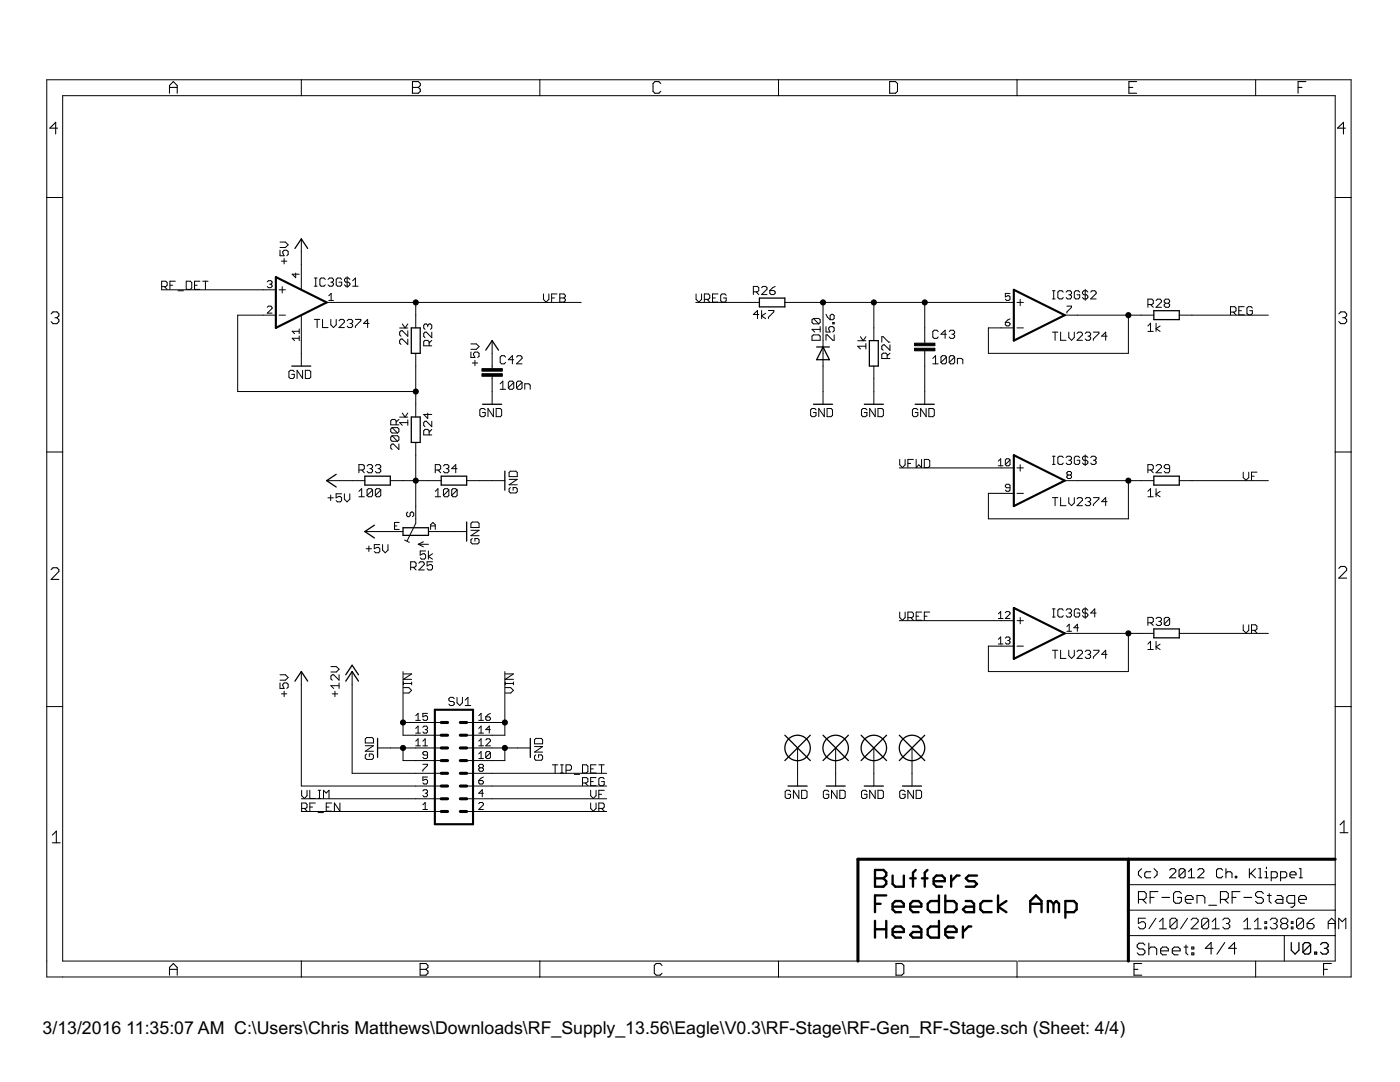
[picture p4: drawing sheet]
<svg xmlns="http://www.w3.org/2000/svg" width="279mm" height="216mm" viewBox="0 0 279 216" stroke-linecap="round" stroke-linejoin="round" font-family="sans-serif">
<defs><g id="words">
<g font-size="4">
<text x="8.5" y="206.4">3/13/2016</text>
<text x="25.2" y="206.4">11:35:07 AM C:\Users\Chris Matthews\Downloads\RF_Supply_13.56\Eagle\V0.3\RF-Stage\RF-Gen_RF-Stage.sch (Sheet: 4/4)</text>
</g>
</g></defs>
<g fill="none" stroke="#000" stroke-width=".2">
<path d="M60.1 15.9v3.2M107.7 15.9v3.2M155.4 15.9v3.2M203 15.9v3.2M250.6 15.9v3.2M9.3 39.4h3.2M266.5 39.4h3.1M32.2 57.8h22.9M32.3 57.2h.8l.3-.3v-.5l-.3-.3h-.8v1.6M32.8 57.2l.6 .5M33.9 56.9h.5M35 56.1h-1.1v1.6"/>
<path d="M35.5 58h1.1M37.2 56.1h.8l.3 .3v1.1l-.3 .2h-.8zM38.8 56.9h.5M39.9 56.1h-1.1v1.6h1.1M40.4 56.1h1.1M41 56.1v1.6M53.3 56.2l.3-.2h.5l.2 .2v.3l-.2 .2M53.8 56.7h.3M54.1 56.7l.2 .2v.3l-.2 .2h-.5l-.3-.2M55.7 57.8h1.3M55.9 49.9v1.1h.8l-.3-.5v-.3l.3-.3h.5l.3 .3v.6l-.3 .2M55.9 48.3h1.1l.5 .6-.5 .5h-1.1"/>
<path d="M56.2 52.1h1M56.3 57.2v1.3M56.7 51.6v1.1M59 54.5v.9l-.7-.7h1.4M60.1 47.7v10.1M62.7 57.1h.6M62.7 55.5h.6M63 55.5v1.6M64.9 55.8l-.3-.3h-.5l-.3 .3v1l.3 .3h.5l.3-.3M65.5 55.8l.2-.3h.6l.2 .3v.2l-.2 .3M65.6 59l.5-.5v1.4M65.6 59.9h.9"/>
<path d="M66 56.3h.3M66.3 56.3l.2 .3v.2l-.2 .3h-.6l-.2-.3M68.2 55.8l-.3-.3h-.5l-.3 .3v1l.3 .3h.5l.3-.3v-.5h-.6M69.3 55.2v2.2M69.8 55.8l-.2-.3h-.6l-.3 .3v.2l.3 .3h.6l.2 .3v.2l-.2 .3h-.6l-.3-.3M70.4 56l.5-.5v1.6M70.4 57.1h1.1M108.5 58.7v1l.5 .6 .5-.6v-1M110.1 59.5h.5M111.2 58.7h-1.1v1.6M111.7 58.7h.8l.3 .2v.3l-.3 .3 .3 .2v.3l-.3 .3h-.8zM111.7 59.5h.8"/>
<path d="M138.9 58.7v1l.6 .6 .5-.6v-1M140.6 59.7h.8l.2-.2v-.6l-.2-.2h-.8v1.6M141.1 59.7l.5 .6M142.2 59.5h.5M143.3 58.7h-1.1v1.6h1.1M144.9 58.9l-.2-.2h-.6l-.3 .2v1.1l.3 .3h.6l.2-.3v-.5h-.5M150.3 58.2h.9l.2-.2v-.6l-.2-.3h-.9v1.7M150.9 58.2l.5 .6M152 57.4l.3-.3h.5l.3 .3v.3l-1.1 1.1h1.1M153.6 58h.8l.3 .2v.3l-.3 .3h-.5l-.3-.3zM154.7 57.1l-.5 .3-.6 .6M201.6 58.5h-1v.7l.5-.2h.2l.3 .2v.5l-.3 .2h-.4l-.3-.2"/>
<path d="M203.6 59.7v1.3M210 59.6h.6M210 58h.6M210.3 58v1.6M212.2 58.3l-.3-.3h-.5l-.3 .3v1.1l.3 .2h.5l.3-.2M212.8 58.3l.2-.3h.6l.2 .3v.3l-.2 .2M213.3 58.8h.3M213.6 58.8l.2 .3v.3l-.2 .2h-.6l-.2-.2M215.5 58.3l-.3-.3h-.5l-.3 .3v1.1l.3 .2h.5l.3-.2v-.6h-.6M216.6 57.7v2.2M217.1 58.3l-.2-.3h-.6l-.3 .3v.3l.3 .2h.6l.2 .3v.3l-.2 .2h-.6l-.3-.2M217.7 58.3l.2-.3h.6l.3 .3v.3l-1.1 1h1.1"/>
<path d="M230.7 60l.3-.3h.5l.3 .3v.2l-1.1 1.1h1.1M53.3 61.3l.3-.2h.5l.2 .2v.3l-1 .9h1M55.1 62.9h-7.7v15.2h35.6M55.7 62.9h1.3M58.7 74.2l-.2-.3h-.6l-.2 .3v1l.2 .3h.6l.2-.3v-.5h-.5M59.7 66.1h-1.4l.5 .5M59.7 67.5h-1.4l.5 .5M59.7 65.6v1M59.7 67v1M60.1 62.9v10.1M60.4 73.9v1.6l-1.1-1.6v1.6M60.9 73.9h.8l.3 .3v1l-.3 .3h-.8z"/>
<path d="M62.7 63.7h1.1M63.3 63.7v1.7M64.4 63.7v1.7h1.1M65.2 60.3h50.8M66 63.7v1.1l.5 .6 .6-.6v-1.1M67.6 64l.3-.3h.6l.2 .3v.3l-1.1 1.1h1.1M69.3 64l.3-.3h.5l.3 .3v.3l-.3 .2M69.8 64.5h.3M70.1 64.5l.3 .3v.3l-.3 .3h-.5l-.3-.3M70.9 63.7h1.1v.3l-1.1 1.1v.3M73.6 64.5h-1l.8-.8v1.7M79.8 65.4h1.6"/>
<path d="M80.3 64.6l.5 .8 .6-.8M81.4 66v1.1l-1.1-1.1h-.3l-.2 .3v.5l.2 .3M81.4 67.6v1.1l-1.1-1.1h-.3l-.2 .3v.6l.2 .2M83 60.3v5.1M83 70.5v12.7M85.4 64.9l-.3-.3h-.3l-.2 .3v.5l.2 .3M85.4 64.9l.2-.3h.3l.3 .3v.5l-.3 .3M85.4 64.9v.3M85.6 69v-.8l-.2-.3h-.6l-.2 .3v.8h1.6M86.2 66.3v1.1l-1.1-1.1h-.3l-.2 .2v.6l.2 .3M86.2 67.9l-.6 .6M94 70.3v1h.8l-.3-.5v-.3l.3-.2h.5l.3 .2v.6l-.3 .2"/>
<path d="M94 68.6h1.1l.5 .6-.5 .5h-1.1M94.3 72.4h1M94.8 71.9v1.1M98.2 68v5.6M98.2 75.1v5.6M99.8 76.6l.6-.5v1.6M99.8 77.7h1.1M100.9 71.2l-.3-.2h-.5l-.3 .2v1.1l.3 .3h.5l.3-.3M102.5 76.3v1.1l-.2 .3h-.6l-.2-.3M102.5 76.3l-.2-.2h-.6l-.2 .2v1.1M102.5 76.3l-1 1.1M102.5 71.8h-1l.8-.8v1.6"/>
<path d="M103.1 71.2l.3-.2h.5l.3 .2v.3l-1.1 1.1h1.1M104.2 76.3v1.1l-.3 .3h-.5l-.3-.3M104.2 76.3l-.3-.2h-.5l-.3 .2v1.1M104.2 76.3l-1.1 1.1M104.7 77.7v-1.1h.8l.3 .3v.8M138.9 60.3h12.7M151.4 62.8h-1.1l.9-.8v1.6M152 62v1.6M152.8 62.5l-.8 .5 .8 .6M153.4 62h1v.2l-1 1.1v.3M156.6 60.3h45.7M162.1 67.1l.2-.3h1.1l.3 .3v.8h-1.6z"/>
<path d="M162.3 63.5l-.2 .3v.5l.2 .3h1.1M162.3 63.5h1.1l.3 .3v.5l-.3 .3M162.3 63.5l1.1 1.1M163.7 65.2v1.1M163.7 65.7h-1.6l.5 .6M164.3 60.3v20.4M164.8 65.2v1.1h.9l-.3-.9 .3-.2h.5l.3 .2v.6l-.3 .3M164.8 62.7l.3 .6 .6 .5M165.9 62.7h.3l.3 .3v.5l-.3 .3h-.5v-.8zM166.2 64.3h.3v.3h-.3zM166.5 66.8v1.1h-.3l-1.1-1.1h-.3v1.1M171.2 68h1.6"/>
<path d="M171.7 67.2l.6 .8 .5-.8M172.8 69.1h-1.6l.5 .5M172.8 68.5v1.1M174.4 60.3v7.7M174.4 73v7.7M176 68.3v-1.1h.3l1 1.1h.3M177.1 71.5v-.8l-.3-.2h-.5l-.3 .2v.8h1.6M177.6 68.8v1.1l-1.1-1.1h-.2l-.3 .3v.5l.3 .3M177.6 70.5l-.5 .5M184.6 60.3v8.2M184.6 70v10.7M186.2 71.5l.5-.5v1.6"/>
<path d="M186.2 72.6h1M187.2 66.2l-.2-.3h-.6l-.2 .3v1l.2 .3h.6l.2-.3M188.9 71.2v1.1l-.3 .3h-.5l-.3-.3M188.9 71.2l-.3-.2h-.5l-.3 .2v1.1M188.9 71.2l-1.1 1.1M188.9 66.7h-1.1l.8-.8v1.6M189.4 66.2l.3-.3h.5l.3 .3v.2l-.3 .3M190 66.7h.2M190.2 66.7l.3 .3v.2l-.3 .3h-.5l-.3-.3M190.5 71.2v1.1l-.3 .3h-.5l-.3-.3M190.5 71.2l-.3-.2h-.5l-.3 .2v1.1M190.5 71.2l-1.1 1.1"/>
<path d="M191.1 72.6v-1.1h.8l.3 .3v.8M200.6 64.3h.7l.3 .3v.2l-.3 .2h-.4l-.3-.2zM201.6 63.6l-1 .7M203 60.3h1.2M203 65.4h1.2M210 66.3h1.1M210.6 66.3v1.6M211.7 66.3v1.6h1M212.5 62.9h17.8M212.9 61.1h.9v.2l-.9 1v.2M213.3 66.3v1.1l.5 .5 .6-.5v-1.1M214.9 66.5l.3-.2h.6l.2 .2v.3l-1.1 1.1h1.1"/>
<path d="M216.6 66.5l.3-.2h.5l.3 .2v.3l-.3 .3M217.1 67.1h.3M217.4 67.1l.3 .3v.2l-.3 .3h-.5l-.3-.3M218.2 66.3h1.1v.2l-1.1 1.1v.3M220.9 67.1h-1l.8-.8v1.6M225.2 62.9v7.6h-27.9v-5.1h5M229.1 65l.5-.5v1.6M229.1 66.1h1.1M229.1 60.8h.8l.3-.3v-.5l-.3-.3h-.8v1.6M229.6 60.8l.6 .5M230.7 64.5v1.6M231.5 65l-.8 .6 .8 .5"/>
<path d="M232.6 60.5l-.3-.3v-.2l.3-.3h.6l.2 .3v.2l-.2 .3M232.6 60.5l-.3 .3v.2l.3 .3h.6l.2-.3v-.2l-.2-.3M232.6 60.5h.6M235.4 62.9h17.7M245.6 62.3h.8l.3-.3v-.5l-.3-.3h-.8v1.6M246.1 62.3l.6 .5M247.2 62h.6M248.3 61.2h-1.1v1.6h1.1M249.9 61.5l-.2-.3h-.6l-.2 .3v1l.2 .3h.6l.2-.3v-.5h-.5M9.3 90.2h3.2M65.2 95.9h7.6M65.4 99.3h1.1"/>
<path d="M66 98.8v1.1M68.2 98.5h-1.1v.8l.5-.2h.3l.3 .2v.6l-.3 .2h-.5l-.3-.2M68.7 98.5v1.1l.6 .5 .5-.5v-1.1M71.6 99.1h1.1M71.6 98l.6-.5v1.6M71.6 93.8h.8l.3-.3v-.5l-.3-.3h-.8v1.6M72.2 93.8l.5 .5M73.3 93l.2-.3h.6l.3 .3v.2l-.3 .3M73.8 93.5h.3M74.1 93.5l.3 .3v.3l-.3 .2h-.6l-.2-.2M74.4 97.8v1.1l-.3 .2h-.6l-.2-.2M74.4 97.8l-.3-.3h-.6l-.2 .3v1.1"/>
<path d="M74.4 97.8l-1.1 1.1M74.9 93l.3-.3h.5l.3 .3v.2l-.3 .3M75.4 93.5h.3M75.7 93.5l.3 .3v.3l-.3 .2h-.5l-.3-.2M76 97.8v1.1l-.3 .2h-.5l-.3-.2M76 97.8l-.3-.3h-.5l-.3 .3v1.1M76 97.8l-1.1 1.1M77.9 95.9h10.2M78.3 85.3h1l.3 .3v.5l-.3 .3M78.3 87h1l.3 .2v.6l-.3 .3M78.3 85.3l-.3 .3v.5l.3 .3h1M78.3 87l-.3 .2v.6l.3 .3h1"/>
<path d="M78.3 87l1 1.1M78.3 85.3l1 1.1M79.1 84.8v-.8l-.3-.3h-.5l-.3 .3v.8h1.6M79.6 88.6v1.1l-1.1-1.1h-.2l-.3 .3v.5l.3 .3M79.6 83.7l-.5 .5M79.8 83.2h1.6M80.3 82.4l.5 .8 .6-.8M81.4 83.8v1.1M81.4 84.3h-1.6l.5 .6M83 88.3v16.1l-1.8 3.5M85.4 82.4v1.1l-.8-.8h1.6M85.6 86.8v-.8l-.2-.3h-.6l-.2 .3v.8h1.6"/>
<path d="M86.2 84.1v1l-1.1-1h-.3l-.2 .2v.6l.2 .2M86.2 85.7l-.6 .5M86.9 99.1h1M86.9 98l.5-.5v1.6M86.9 93.8h.8l.2-.3v-.5l-.2-.3h-.8v1.6M87.4 93.8l.5 .5M88.5 93l.3-.3h.5l.3 .3v.2l-.3 .3M89 93.5h.3M89.3 93.5l.3 .3v.3l-.3 .2h-.5l-.3-.2M89.6 97.8v1.1l-.3 .2h-.5l-.3-.2M89.6 97.8l-.3-.3h-.5l-.3 .3v1.1M89.6 97.8l-1.1 1.1"/>
<path d="M91.2 97.8v1.1l-.2 .2h-.6l-.3-.2M91.2 97.8l-.2-.3h-.6l-.3 .3v1.1M91.2 97.8l-1.1 1.1M91.2 93.5h-1.1l.9-.8v1.6M93.1 95.9h7.7M96.8 81.8l-.2-.3h-.6l-.2 .3v1.1l.2 .2h.6l.2-.2v-.6h-.5M98.5 81.5v1.6l-1.1-1.6v1.6M99 81.5h.8l.3 .3v1.1l-.3 .2h-.8zM101.6 95.7h1.6l-1.6 1h1.6M101.9 97.3l-.3 .3v.5l.3 .3h1.1l.2-.3v-.5l-.2-.3h-.6v.5M101.9 94h1.1l.2 .3v.8h-1.6v-.8zM162.9 81.8l-.3-.3h-.5l-.3 .3v1.1l.3 .2h.5l.3-.2v-.6h-.6"/>
<path d="M164.5 81.5v1.6l-1.1-1.6v1.6M165.1 81.5h.8l.2 .3v1.1l-.2 .2h-.8zM173 81.8l-.3-.3h-.5l-.3 .3v1.1l.3 .2h.5l.3-.2v-.6h-.5M174.7 81.5v1.6l-1.1-1.6v1.6M175.2 81.5h.8l.3 .3v1.1l-.3 .2h-.8zM179.5 93.4h22.8M179.6 91.7v1.1l.5 .5 .5-.5v-1.1M181.2 92.5h.5M182.3 91.7h-1.1v1.6M182.8 91.7v1.6l.6-.5 .5 .5v-1.6M183.2 81.8l-.3-.3h-.5l-.3 .3v1.1l.3 .2h.5l.3-.2v-.6h-.6M184.5 91.7h.8l.2 .2v1.1l-.2 .3h-.8z"/>
<path d="M184.8 81.5v1.6l-1.1-1.6v1.6M185.4 81.5h.8l.3 .3v1.1l-.3 .2h-.8zM199.2 92l.5-.5v1.4M199.2 92.9h1M201.6 97.3h-.7l-.3-.2v-.2l.3-.3h.4l.3 .3v.9l-.3 .2h-.4l-.3-.2M201.6 91.8l-.3-.3h-.4l-.3 .3v.9M201.6 91.8v.9l-.3 .2h-.4l-.3-.2M201.6 91.8l-1 .9M203 93.4h1.2M203 98.4h1.2M203.6 92.7v1.3M210 99.3h1.1"/>
<path d="M210 92.7h.6M210 91h.6M210.3 91v1.7M210.6 99.3v1.6M211.7 99.3v1.6h1M212.2 91.3l-.3-.3h-.5l-.3 .3v1.1l.3 .3h.5l.3-.3M212.5 95.9h17.8M212.8 91.3l.2-.3h.6l.2 .3v.3l-.2 .2M213.1 94.8l-.2-.2v-.3l.2-.2h.5l.2 .2v.3l-.2 .2M213.1 94.8l-.2 .2v.2l.2 .3h.5l.2-.3v-.2l-.2-.2M213.1 94.8h.5M213.3 99.3v1.1l.5 .5 .6-.5v-1.1"/>
<path d="M213.3 91.8h.3M213.6 91.8l.2 .3v.3l-.2 .3h-.6l-.2-.3M214.9 99.5l.3-.2h.6l.2 .2v.3l-1.1 1.1h1.1M215.5 91.3l-.3-.3h-.5l-.3 .3v1.1l.3 .3h.5l.3-.3v-.6h-.6M216.6 99.5l.3-.2h.5l.3 .2v.3l-.3 .3M216.6 90.8v2.1M217.1 91.3l-.2-.3h-.6l-.3 .3v.3l.3 .2h.6l.2 .3v.3l-.2 .3h-.6l-.3-.3M217.7 91.3l.2-.3h.6l.3 .3v.3l-.3 .2M218.2 99.3h1.1v.2l-1.1 1.1v.3M218.2 91.8h.3M218.5 91.8l.3 .3v.3l-.3 .3h-.6l-.2-.3M225.2 95.9v7.6h-27.9v-5.1h5"/>
<path d="M229.1 98l.5-.5v1.6M229.1 99.1h1.1M229.1 93.8h.8l.3-.3v-.5l-.3-.3h-.8v1.6M229.6 93.8l.6 .5M230.7 97.5v1.6M230.7 93l.3-.3h.5l.3 .3v.2l-1.1 1.1h1.1M231.5 98l-.8 .6 .8 .5M233.4 93.5h-.8l-.3-.3v-.2l.3-.3h.6l.2 .3v1.1l-.2 .2h-.6l-.3-.2M235.4 95.9h17.7M248.1 94.2v1.1l.6 .5 .5-.5v-1.1M249.8 95h.5M250.8 94.2h-1v1.6"/>
<path d="M266.5 90.2h3.1M72.8 106.1h7.6M73.1 109.5h1M73.6 108.9v1.1M75.8 108.7h-1.1v.8l.5-.3h.3l.3 .3v.5l-.3 .3h-.5l-.3-.3M76.3 108.7v1.1l.6 .5 .5-.5v-1.1M78.7 104.9h.5M79.7 104.2h-1v1.4h1M80.8 107.8l.9 .4M81.4 102.2l-.2 .2v.5l.2 .2h.2l.3-.2v-.5l.2-.2h.2l.3 .2v.5l-.3 .2M82 113.2h.8l.2-.3v-.5l-.2-.3h-.8v1.6M82.5 113.2l.5 .5"/>
<path d="M83.5 108.6h2M83.5 108.6l1 .5M83.6 112.4l.3-.3h.5l.3 .3v.2l-1.1 1.1h1.1M84.5 108.1l-1 .5M84.9 109.9h-1v.9l.5-.3h.3l.2 .3v.5l-.2 .3h-.6l-.2-.3M85.5 109.9v1.7M85.5 106.1h7.6M85.9 105.6v-.9l.5-.5 .5 .5v.9M85.9 104.9h1M86.3 110.5l-.8 .5 .8 .6M86.3 112.1h-1.1v.8l.6-.3h.2l.3 .3v.6l-.3 .2h-.5l-.3-.2M94 105.8h1.6l-1.6 1.1h1.6"/>
<path d="M94.3 107.4l-.3 .3v.6l.3 .2h1l.3-.2v-.6l-.3-.3h-.5v.6M94.3 104.2h1l.3 .2v.9h-1.6v-.9zM217.1 100.1h.3M217.4 100.1l.3 .3v.2l-.3 .3h-.5l-.3-.3M220.9 100.1h-1l.8-.8v1.6M55.9 136.3v1.1h.8l-.3-.6v-.3l.3-.2h.5l.3 .2v.6l-.3 .3M55.9 134.6h1.1l.5 .6-.5 .5h-1.1M56.2 138.5h1M56.7 137.9v1.1M60.1 134v22.8h28M66 133h1.1l.6 .5-.6 .6h-1.1M66.3 138.5h1.1"/>
<path d="M66.8 137.9v1.1M67.7 136.8h-1.7l.6 .6M67.7 134.6v1.1l-1.1-1.1h-.3l-.3 .3v.6l.3 .2M67.7 136.3v1.1M70.3 134v20.3h17.8M80.4 134v12.7h7.7M80.5 137.2h1.1l.5 .6-.5 .5h-1.1M80.5 136.4h1.6M80.5 136.1v.6M80.5 134.5h1.6l-1.6 1.1h1.6M82.1 136.1v.6M90.7 139.4l-.3-.3h-.5l-.3 .3v.3l.3 .3h.5l.3 .2v.3l-.3 .3h-.5l-.3-.3"/>
<path d="M91.2 139.1v1.1l.6 .6 .5-.6v-1.1M92.8 139.7l.6-.6v1.7M100.8 134v12.7h-7.7M100.8 137.2h1.1l.6 .6-.6 .5h-1.1M100.8 136.4h1.7M100.8 134.5h1.7l-1.7 1.1h1.7M100.8 136.1v.6M102.5 136.1v.6M179.5 123.8h22.8M179.6 122.1v1.1l.5 .6 .5-.6v-1.1M181.2 123.2h.8l.3-.2v-.6l-.3-.3h-.8v1.7M181.7 123.2l.6 .6"/>
<path d="M182.8 123h.6M183.9 122.1h-1.1v1.7h1.1M184.5 123h.5M185.5 122.1h-1v1.7M199.2 122.5l.5-.5v1.4M199.2 127.6l.5-.5v1.4M199.2 128.5h1M199.2 123.4h1M200.6 122.3l.3-.3h.4l.3 .3v.2l-1 .9h1M200.6 127.3l.3-.2h.4l.3 .2v.3l-.3 .2M201.1 127.8h.2M201.3 127.8l.3 .2v.3l-.3 .2h-.4l-.3-.2"/>
<path d="M203 123.8h1.2M203 128.9h1.2M203.6 123.2v1.3M210 129.8h1.1M210 123.1h.6M210 121.5h.6M210.3 121.5v1.6M210.6 129.8v1.6M211.7 129.8v1.6h1M212.2 121.8l-.3-.3h-.5l-.3 .3v1.1l.3 .2h.5l.3-.2M212.5 126.4h17.8M212.8 121.8l.2-.3h.6l.2 .3v.2l-.2 .3"/>
<path d="M212.9 125l.5-.4v1.4M212.9 126h.9M213.3 129.8v1l.5 .6 .6-.6v-1M213.3 122.3h.3M213.6 122.3l.2 .3v.3l-.2 .2h-.6l-.2-.2M214.9 130l.3-.2h.6l.2 .2v.3l-1.1 1.1h1.1M215.2 125.3h-.9l.7-.7v1.4M215.5 121.8l-.3-.3h-.5l-.3 .3v1.1l.3 .2h.5l.3-.2v-.6h-.6M216.6 130l.3-.2h.5l.3 .2v.3l-.3 .3M216.6 121.2v2.2M217.1 121.8l-.2-.3h-.6l-.3 .3v.2l.3 .3h.6l.2 .3v.3l-.2 .2h-.6l-.3-.2M217.1 130.6h.3"/>
<path d="M217.4 130.6l.3 .2v.3l-.3 .3h-.5l-.3-.3M218.2 129.8h1.1v.2l-1.1 1.1v.3M218.8 122.3h-1.1l.8-.8v1.6M220.9 130.6h-1l.8-.8v1.6M225.2 126.4v7.6h-27.9v-5.1h5M229.1 128.5l.5-.5v1.6M229.1 129.6h1.1M229.1 124.3h.8l.3-.3v-.6l-.3-.2h-.8v1.6M229.6 124.3l.6 .5M230.7 128v1.6M230.7 123.4l.3-.2h.5l.3 .2v.3l-.3 .3M231.2 124h.3"/>
<path d="M231.5 128.5l-.8 .6 .8 .5M231.5 124l.3 .3v.2l-.3 .3h-.5l-.3-.3M233.4 123.4v1.1l-.2 .3h-.6l-.3-.3M233.4 123.4l-.2-.2h-.6l-.3 .2v1.1M233.4 123.4l-1.1 1.1M235.4 126.4h17.7M248.1 124.7v1.1l.6 .5 .5-.5v-1.1M249.8 125.8h.8l.2-.3v-.6l-.2-.2h-.8v1.6M250.3 125.8l.5 .5M9.3 141h3.2M60.1 159.4h28M60.2 157.7v1.1l.5 .5 .6-.5v-1.1"/>
<path d="M61.8 157.7v1.6h1.1M63.5 157.7h.5M63.5 159.3h.5M63.8 157.7v1.6M64.6 159.3v-1.6l.5 .5 .6-.5v1.6M72.9 148.8h1.6l-1.6 1.1h1.6M73.2 150.5l-.3 .2v.6l.3 .2h1.1l.2-.2v-.6l-.2-.2h-.6v.5M73.2 147.2h1.1l.2 .2v.9h-1.6v-.9zM75.4 149.2h12.7M80.4 149.2v2.6h7.7M80.4 144.2h7.7M83 147.9l.4-.5v1.4"/>
<path d="M83 142.8l.4-.5v1.4M83 145.4l.4-.5v1.4M83 148.8h.9M83 146.3h.9M83 143.7h.9M84.4 147.9l.5-.5v1.4M84.4 157.8l.2-.2h.5l.2 .2v.3l-.2 .2M84.4 145.1l.2-.2h.5l.2 .2v.3l-.2 .2M84.4 152.5h.9v.2l-.9 1v.2M84.4 148.8h.9M84.9 158.3h.2M84.9 145.6h.2"/>
<path d="M85.1 145.6l.2 .2v.2l-.2 .3h-.5l-.2-.3M85.1 158.3l.2 .2v.2l-.2 .3h-.5l-.2-.3M85.3 142.3h-.9v.7l.5-.2h.2l.2 .2v.5l-.2 .2h-.5l-.2-.2M85.3 150.7h-.7l-.2-.3v-.2l.2-.2h.5l.2 .2v.9l-.2 .3h-.5l-.2-.3M85.3 155h-.9v.7l.5-.2h.2l.2 .2v.5l-.2 .2h-.5l-.2-.2M92.8 140.8h1.1M93.1 159.4h28M93.1 156.8h28M93.1 154.3h28M93.1 149.2h12.7M93.1 144.2h7.7M95.5 155.7h.7l.3 .3v.2l-.3 .2h-.4l-.3-.2z"/>
<path d="M95.5 151.4h1M95.5 150.4l.5-.4v1.4M95.5 142.8l.5-.5v1.4M95.5 145.4l.5-.5v1.4M95.5 147.9l.5-.5v1.4M95.5 148.8h1M95.5 146.3h1M95.5 143.7h1M95.8 153.2l-.3 .2v.3l.3 .2h.4l.3-.2v-.3l-.3-.2M95.8 153.2l-.3-.2v-.3l.3-.2h.4l.3 .2v.3l-.3 .2M95.8 153.2h.4M96.5 158.3h-1l.7-.7v1.4"/>
<path d="M96.5 155l-1 .7M96.9 143h.7l.3 .3v.2l-.3 .2h-.4l-.3-.2zM96.9 147.7l.3-.3h.4l.3 .3v.2l-1 .9h1M97.9 150.2v.9l-.3 .3h-.4l-.3-.3M97.9 150.2l-.3-.2h-.4l-.3 .2v.9M97.9 150.2l-1 .9M97.9 145.6h-1l.7-.7v1.4M97.9 142.3l-1 .7M100.8 149.2v2.6h-7.7M106.7 149h1.6l-1.6 1.1h1.6M106.9 150.6l-.2 .3v.5l.2 .3h1.1l.3-.3v-.5l-.3-.3h-.5v.6M106.9 147.3h1.1l.3 .3v.8h-1.6v-.8z"/>
<path d="M110.2 152.6h1.1M110.8 152.6v1.6M111.9 152.6h.5M111.9 154.2h.5M112.1 152.6v1.6M113 153.7h.8l.2-.3v-.5l-.2-.3h-.8v1.6M114.6 154.5h1.1M116.2 156.2h.9l.2-.2v-.6l-.2-.2h-.9v1.6M116.2 152.6h.9l.2 .3v1.1l-.2 .2h-.9zM116.8 156.2l.5 .6M117.9 157.7v1.1l.5 .5 .6-.5v-1.1M117.9 156h.5"/>
<path d="M117.9 153.4h.5M119 152.6h-1.1v1.6h1.1M119 155.2h-1.1v1.6h1.1M119.5 158.5h.6M119.5 152.6h1.1M120.1 152.6v1.6M120.6 157.7h-1.1v1.6M120.6 155.4l-.3-.2h-.5l-.3 .2v1.1l.3 .3h.5l.3-.3v-.5h-.5M157.8 158l-.3-.3h-.5l-.3 .3v1l.3 .3h.5l.3-.3v-.5h-.6M159.2 149.2v7.6M159.4 157.7v1.6l-1.1-1.6v1.6M160 157.7h.8l.3 .3v1l-.3 .3h-.8z"/>
<path d="M165.4 158l-.3-.3h-.5l-.3 .3v1l.3 .3h.5l.3-.3v-.5h-.5M166.8 149.2v7.6M167 157.7v1.6l-1.1-1.6v1.6M167.6 157.7h.8l.3 .3v1l-.3 .3h-.8zM173 158l-.3-.3h-.5l-.3 .3v1l.3 .3h.5l.3-.3v-.5h-.5M174.4 149.2v7.6M174.7 157.7v1.6l-1.1-1.6v1.6M175.2 157.7h.8l.3 .3v1l-.3 .3h-.8zM180.6 158l-.2-.3h-.6l-.2 .3v1l.2 .3h.6l.2-.3v-.5h-.5M182 149.2v7.6M182.3 157.7v1.6l-1.1-1.6v1.6M182.8 157.7h.8l.3 .3v1l-.3 .3h-.8z"/>
<path d="M266.5 141h3.1M60.1 161.9h28M60.2 161.3h.8l.3-.3v-.5l-.3-.3h-.8v1.7M60.7 161.3l.6 .6M61.8 161h.6M62.9 160.2h-1.1v1.7M63.5 162.1h1.1M65.1 161h.6M66.2 160.2h-1.1v1.7h1.1M67.8 160.2v1.7l-1.1-1.7v1.7M84.4 160.6l.5-.5v1.4M84.4 161.5h.9"/>
<path d="M93.1 161.9h28M95.5 160.4l.3-.3h.4l.3 .3v.2l-1 .9h1M117.9 160.2v1.1l.5 .6 .6-.6v-1.1M119.5 161.3h.8l.3-.3v-.5l-.3-.3h-.8v1.7M120.1 161.3l.5 .6M225.2 176.5h41.3M60.1 191.8v3.1M107.7 191.8v3.1M155.4 191.8v3.1M202.8 191.8h-190.3v-172.7h254v172.7h-15.8M203 191.8v3.1M203.2 191.8h47.4v3.1h-241.3v-179h260.3v179h-18.9"/>
<path d="M225.2 186.7h41.3M225.2 181.6h41.3M228.6 183.2h-1.4v1.1l.7-.4h.3l.4 .4v.7l-.4 .3h-.7l-.3-.3M230.7 183.2l-1.4 2.1M231.4 185.3h1.4M231.4 183.9l.7-.7v2.1M234.9 183.6l-.4-.4h-.7l-.3 .4v1.4M234.9 183.6v1.4l-.4 .3h-.7l-.3-.3M234.9 183.6l-1.4 1.4M237 183.2l-1.4 2.1M237.7 183.6l.4-.4h.7l.3 .4v.3l-1.4 1.4h1.4M241.2 183.6l-.3-.4h-.7l-.4 .4v1.4"/>
<path d="M241.2 183.6v1.4l-.3 .3h-.7l-.4-.3M241.2 183.6l-1.4 1.4M241.9 185.3h1.4M241.9 183.9l.7-.7v2.1M244 183.6l.4-.4h.7l.3 .4v.3l-.3 .4M244.7 184.3h.4M245.1 184.3l.3 .3v.4l-.3 .3h-.7l-.4-.3M248.2 185.3h1.4M248.2 183.9l.7-.7v2.1M250.3 185.3h1.4M250.3 183.9l.7-.7v2.1M252.4 183.9h.4v.4h-.4z"/>
<path d="M252.4 185h.4v.3h-.4zM253.5 183.6l.4-.4h.7l.3 .4v.3l-.3 .4M254.2 184.3h.4M254.6 184.3l.3 .3v.4l-.3 .3h-.7l-.4-.3M255.9 184.3l-.3-.4v-.3l.3-.4h.7l.4 .4v.3l-.4 .4M255.9 184.3l-.3 .3v.4l.3 .3h.7l.4-.3v-.4l-.4-.3M255.9 184.3h.7M256.3 186.7v5.1M257.7 183.9h.3v.4h-.3zM257.7 185h.3v.3h-.3zM260.2 183.6l-.4-.4h-.7l-.4 .4v1.4M260.2 183.6v1.4l-.4 .3h-.7l-.4-.3"/>
<path d="M260.2 183.6l-1.5 1.4M260.9 184.3h1l.4 .3v.4l-.4 .3h-.7l-.3-.3zM262.3 183.2l-.7 .4-.7 .7M265.1 184.3h1.4M266.5 183.9l-.7-.7-.7 .7v1.4M267.2 185.3v-2.1l.7 .7 .7-.7v2.1"/>
</g>
<g fill="none" stroke="#000" stroke-width=".47">
<path d="M174.6 173.6h1.7l.6 .5v.6l-.6 .6 .6 .5v.6l-.6 .5h-1.7zM174.6 175.3h1.7M176.9 178.7h-2.3v3.3M178.1 174.7v1.7l.6 .5h1.7v-2.2M181.7 175.3h1.1M182.8 173.6l-.6 .5v2.8M184 175.3h1.1M185.1 173.6l-.5 .5v2.8M186.3 175.8h2.3v-.5l-.6-.6h-1.1l-.6 .6v1.1l.6 .5h1.1M187.4 178.7v3.3h-1.7l-.6-.5v-1.2l.6-.5h1.7M188.7 178.7v3.3h1.6l.6-.5v-1.2l-.6-.5h-1.6M189.8 174.7v2.2"/>
<path d="M191.5 174.7h-.6l-1.1 1.1M192.7 179.8h1.1l.6 .5v1.7h-1.7l-.5-.5 .5-.6h1.7M195 174.7h-1.7l-.6 .6 .6 .5h1.1l.6 .6-.6 .5h-1.7M197.9 179.8h-1.7l-.5 .5v1.2l.5 .5h1.7M199.2 178.7v3.3M200.9 179.8l-1.7 1.1 1.7 1.1M174.6 183.7v3.4M174.6 180.3h1.1M174.6 185.4h2.3M176.9 183.7v3.4M178.1 180.9h2.3v-.6l-.6-.5h-1.1l-.6 .5v1.2l.6 .5h1.1M178.1 186h2.3v-.6l-.6-.5h-1.1l-.6 .5v1.1l.6 .6h1.1"/>
<path d="M181.7 180.9h2.2v-.6l-.6-.5h-1.1l-.5 .5v1.2l.5 .5h1.1M182.2 184.9h1.1l.6 .5v1.7h-1.7l-.5-.6 .5-.5h1.7M187.4 183.7v3.4h-1.7l-.6-.6v-1.1l.6-.5h1.7M188.7 186h2.2v-.6l-.6-.5h-1.1l-.5 .5v1.1l.5 .6h1.1M192.2 184.9v2.2M193.8 184.9h-.5l-1.1 1.1M205.6 180.3h2.3M205.6 182v-2.2l1.1-1.1 1.2 1.1v2.2M210.2 180.3l-.5-.5h-.6v2.2M210.2 180.3v1.7M210.2 180.3l.6-.5 .5 .5v1.7M212.6 182h1.7l.6-.5v-1.2l-.6-.5h-1.7v3.3"/>
</g>
<g fill="none" stroke="#000" stroke-width=".25">
<path d="M58.9 49.6l1.2-1.9 1.3 1.9M151.6 59.5h5v1.7h-5zM58.2 73h3.8M82.1 65.4h1.8v5.1h-1.8zM96.9 69.9l1.3-1.9 1.3 1.9M163 69.2h2.5M164.3 69.2l1.2 2.6h-2.5zM173.5 68h1.8v5h-1.8zM230.3 62h5.1v1.8h-5.1zM67.1 94.6l-1.9 1.3 1.9 1.3M72.8 95h5.1v1.8h-5.1zM82.1 83.2h1.8v5.1h-1.8z"/>
<path d="M88.1 95h5v1.8h-5zM96.3 80.7h3.8M100.8 94v3.8M162.3 80.7h3.9M172.5 80.7h3.8M182.6 80.7h3.9M230.3 95h5.1v1.8h-5.1zM74.7 104.8l-1.9 1.3 1.9 1.2M80.4 105.3h5.1v1.5h-5.1zM93.1 104.2v3.8M58.9 135.9l1.2-1.9 1.3 1.9M69 135.9l1.3-1.9 1.2 1.9"/>
<path d="M69 134.6l1.3-1.9 1.2 1.9M230.3 125.5h5.1v1.8h-5.1zM75.4 147.3v3.8M105.8 147.3v3.8M156.6 146.7l5.1 5.1M157.3 156.8h3.8M161.7 146.7l-5.1 5.1M164.3 146.7l5 5.1M164.9 156.8h3.8M169.3 146.7l-5 5.1M171.9 146.7l5 5.1M172.5 156.8h3.8"/>
<path d="M176.9 146.7l-5 5.1M179.5 146.7l5.1 5.1M180.1 156.8h3.8M184.6 146.7l-5.1 5.1M257.7 188.1v1.5l.8 .8 .7-.8v-1.5M261.6 188.5l-.4-.4h-.8l-.4 .4v1.5M261.6 188.5v1.5l-.4 .4h-.8l-.4-.4M261.6 188.5l-1.6 1.5M262.4 190h.4v.4h-.4zM263.5 188.5l.4-.4h.8l.4 .4v.3l-.4 .4M264.3 189.2h.4M264.7 189.2l.4 .4v.4l-.4 .4h-.8l-.4-.4"/>
<circle cx="159.2" cy="149.2" r="2.54"/>
<circle cx="166.8" cy="149.2" r="2.54"/>
<circle cx="174.4" cy="149.2" r="2.54"/>
<circle cx="182" cy="149.2" r="2.54"/>
</g>
<g fill="none" stroke="#000" stroke-width=".21">
<path d="M33.8 18.6v-1.5l.8-.8 .8 .8v1.5M33.8 17.4h1.6M82.3 16.3h1.2l.4 .4v.4l-.4 .3 .4 .4v.4l-.4 .4h-1.2zM82.3 17.4h1.2M131.9 16.7l-.4-.4h-.8l-.4 .4v1.5l.4 .4h.8l.4-.4M177.5 16.3h1.2l.4 .4v1.5l-.4 .4h-1.2zM225.3 17.4h.8M226.8 16.3h-1.5v2.3h1.5M259.1 17.4h.7M260.6 16.3h-1.5v2.3M11.5 25.6h-1.6l1.2-1.2v2.3M268.5 25.6h-1.6l1.2-1.2v2.3"/>
<path d="M10.2 62.6l.4-.4h.8l.3 .4v.4l-.3 .4M11 63.4h.4M11.4 63.4l.3 .4v.4l-.3 .4h-.8l-.4-.4M267.2 62.6l.4-.4h.8l.4 .4v.4l-.4 .4M268 63.4h.4M268.4 63.4l.4 .4v.4l-.4 .4h-.8l-.4-.4M10.2 113.7l.4-.4h.8l.3 .4v.3l-1.5 1.6h1.5M267.2 113.4l.4-.4h.8l.4 .4v.4l-1.6 1.6h1.6M10.5 166.6l.7-.8v2.4M10.5 168.2h1.5M227.2 179.5h1.2l.3-.4v-.8l-.3-.4h-1.2v2.3M227.8 173.3l-.6 .6v.7l.6 .6"/>
<path d="M228 179.5l.7 .7M229.5 179.1h.8M229.7 173.9h-1l-.2 .3v.7l.2 .3h1M230.3 173.3l.6 .6v.7l-.6 .6M231.1 177.9h-1.6v2.3M231.9 179.1h1.5M233.4 173.6l.3-.3h.7l.3 .3v.3l-1.3 1.3h1.3M235.8 178.3l-.4-.4h-.8l-.4 .4v1.6l.4 .3h.8l.4-.3v-.8h-.8M236.5 173.6v1.3l-.3 .3h-.6l-.3-.3M236.5 173.6l-.3-.3h-.6l-.3 .3v1.3M236.5 173.6l-1.2 1.3M236.6 179.5h1.5v-.4l-.4-.4h-.8l-.3 .4v.8l.3 .3h.8"/>
<path d="M237.2 175.2h1.2M237.2 173.9l.6-.6v1.9M239 173.6l.4-.3h.6l.3 .3v.3l-1.3 1.3h1.3M243.6 179.5h1.1l.4-.4v-.8l-.4-.4h-1.1v2.3M244 173.6l-.3-.3h-.6l-.3 .3v1.3l.3 .3h.6l.3-.3M244.3 179.5l.8 .7M244.7 174.2l.3-.3h.6l.3 .3v1M244.7 173.3v1.9M245.9 179.1h.8M246.5 174.9h.3v.3h-.3zM247.5 177.9h-1.6v2.3M248.2 179.1h1.6"/>
<path d="M249.3 173.3v1.9M249.6 174.2l.9 1M250.5 173.3l-1.2 1.3M251.2 175.2h.6M251.2 173.3h.3v1.9M252.1 178.3l-.3-.4h-.8l-.4 .4v.4l.4 .4h.8l.3 .4v.4l-.3 .3h-.8l-.4-.3M252.5 173.9h.3v1.3M252.5 175.2h.6M252.8 173v.3M252.9 178.7h.8M253.3 178.3v1.6l.4 .3M253.7 175.2h.9l.3-.3v-.7l-.3-.3h-.9v1.9"/>
<path d="M254.9 178.7h.8l.3 .4v1.1h-1.1l-.4-.3 .4-.4h1.1M255.6 175.2h.9l.3-.3v-.7l-.3-.3h-.9v1.9M257.4 174.6h1.3v-.4l-.3-.3h-.7l-.3 .3v.7l.3 .3h.7M259.2 179.5h1.5v-.4l-.4-.4h-.8l-.3 .4v.8l.3 .3h.8M259.3 175.2h.6M259.3 173.3h.3v1.9M267.4 164.6l.8-.8v2.4M267.4 166.2h1.6M33.8 194.6v-1.6l.8-.7 .8 .7v1.6M33.8 193.4h1.6M83.8 193.4h1.2M83.8 192.3h1.2l.4 .3v.4l-.4 .4 .4 .4v.4l-.4 .4h-1.2z"/>
<path d="M132.1 192.6l-.4-.3h-.7l-.4 .3v1.6l.4 .4h.7l.4-.4M178.8 192.3h1.2l.4 .3v1.6l-.4 .4h-1.2zM226.3 193.4h.8M227.9 192.3h-1.6v2.3h1.6M228.5 188.6l-.4-.4h-.8l-.4 .4v.4l.4 .4h.8l.4 .3v.4l-.4 .4h-.8l-.4-.4M229.3 188.2v2.3M229.3 189.4l.4-.4h.7l.4 .4v1.1M231.6 189.7h1.6v-.3l-.4-.4h-.8l-.4 .4v.7l.4 .4h.8M234 189.7h1.5v-.3l-.4-.4h-.7l-.4 .4v.7l.4 .4h.7M236.3 189h.8M236.7 188.6v1.5l.4 .4M237.8 189h.5v.4h-.5z"/>
<path d="M237.8 190.1h.5v.4h-.5zM238.9 180.2v-1.5h1.2l.4 .4v1.1M241.2 180.6h1.6M242.1 189.2h-1.6l1.2-1.1v2.3M244.4 188.1l-1.5 2.3M246.8 189.2h-1.6l1.2-1.1v2.3M258.4 180.2h-1.2l-.4-.3v-.8l.4-.4h1.2v1.9l-.4 .4h-.4M264.1 193.4h.8M265.7 192.3h-1.6v2.3"/>
</g>
<path d="M96.2 74.6h4v.5h-4zM96.2 73.6h4v.5h-4zM182.5 69.5h4.1v.5h-4.1zM182.5 68.5h4.1v.5h-4.1z" fill="#000" stroke="#000" stroke-width=".2"/>
<path d="M55.1 55.3l10.1 5-10.1 5.1zM202.3 57.8l10.2 5.1-10.2 5.1zM202.3 90.8l10.2 5.1-10.2 5.1zM202.3 121.3l10.2 5.1-10.2 5.1zM86.8 141.6h7.6v22.9h-7.6z" fill="none" stroke="#000" stroke-width=".42"/>
<g fill="none" stroke="#000" stroke-width=".61">
<path d="M88.1 156.8h1.2M88.1 159.4h1.2M88.1 151.8h1.2M88.1 154.3h1.2M88.1 144.2h1.2M88.1 146.7h1.2M88.1 149.2h1.2M91.9 156.8h1.2M91.9 159.4h1.2M91.9 151.8h1.2M91.9 154.3h1.2M91.9 144.2h1.2"/>
<path d="M91.9 146.7h1.2M91.9 149.2h1.2M88.1 161.9h1.2M91.9 161.9h1.2M225.2 171.4v20.4M266.5 171.4h-95.3v20.4"/>
</g>
<g fill="#000" stroke="#000" stroke-width=".2">
<circle cx="83" cy="78.1" r=".51"/>
<circle cx="83" cy="60.3" r=".51"/>
<circle cx="164.3" cy="60.3" r=".51"/>
<circle cx="174.4" cy="60.3" r=".51"/>
<circle cx="184.6" cy="60.3" r=".51"/>
<circle cx="225.2" cy="62.9" r=".51"/>
<circle cx="83" cy="95.9" r=".51"/>
<circle cx="225.2" cy="95.9" r=".51"/>
<circle cx="225.2" cy="126.4" r=".51"/>
<circle cx="80.4" cy="149.2" r=".51"/>
<circle cx="80.4" cy="144.2" r=".51"/>
<circle cx="100.8" cy="144.2" r=".51"/>
<circle cx="100.8" cy="149.2" r=".51"/>
</g>
<use href="#words"/>
</svg>
